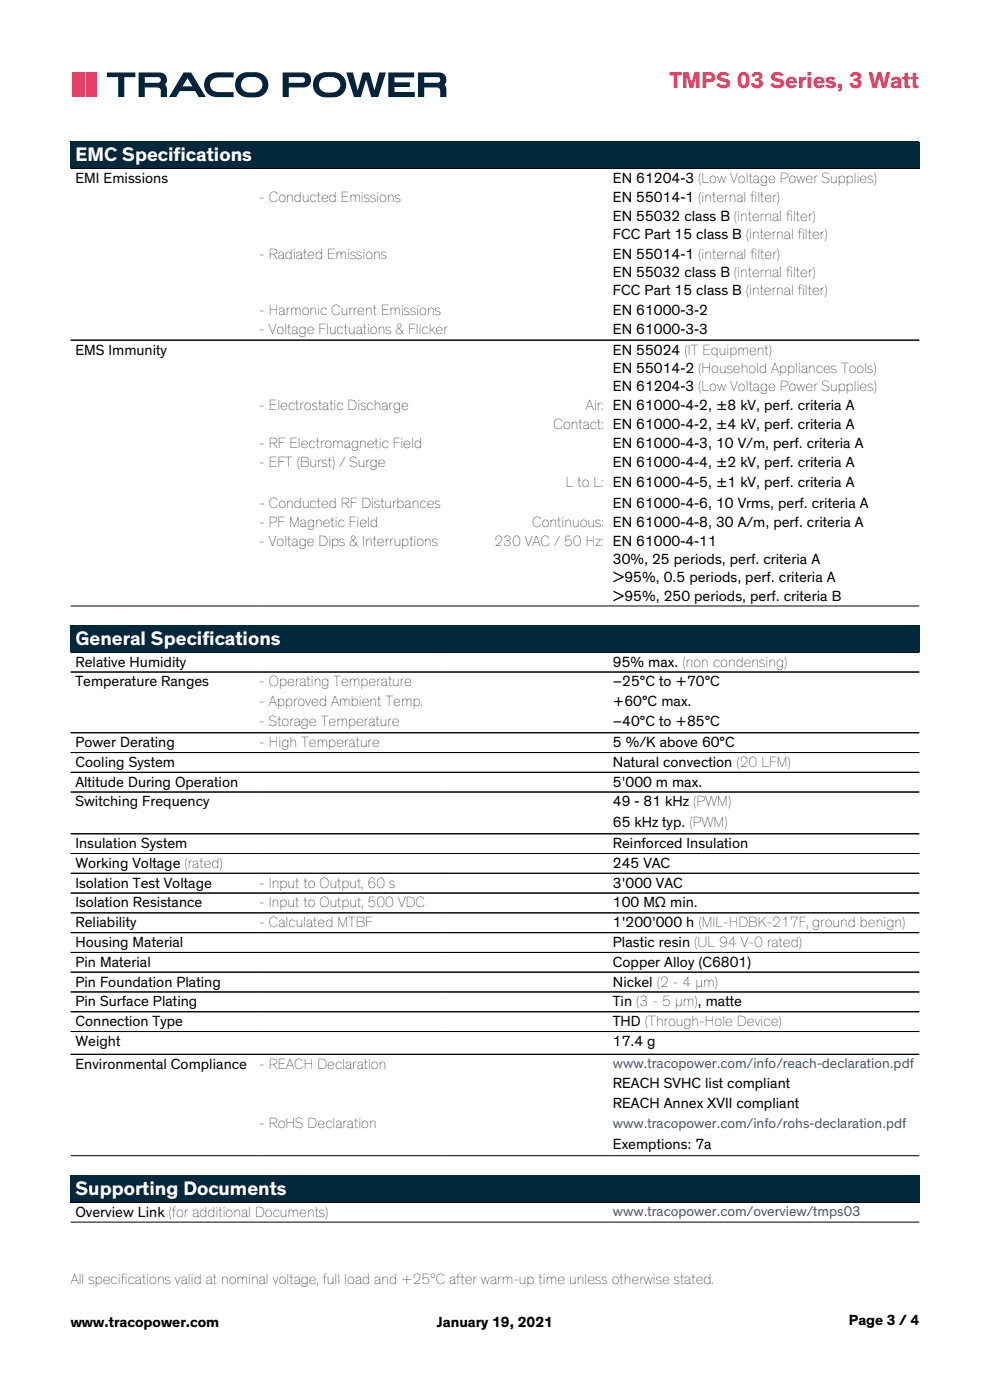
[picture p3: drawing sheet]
<svg xmlns="http://www.w3.org/2000/svg" width="210mm" height="297mm" viewBox="0 0 210 297" stroke-linecap="round" stroke-linejoin="round" font-family="sans-serif">
<defs><g id="words">
<text font-size="4.9" fill="#e53d63" x="142" y="18.7">TMPS 03 Series, 3 Watt</text>
<g font-size="4.2" fill="#fff">
<text x="16" y="34.2">EMC Specifications</text>
<text x="16" y="136.8">General Specifications</text>
<text x="16" y="253.4">Supporting Documents</text>
</g>
<g font-size="3.2">
<text x="16" y="38.8">EMI Emissions</text>
<text x="130" y="38.8">EN 61204-3 (Low Voltage Power Supplies)</text>
<text x="55" y="42.9">- Conducted Emissions</text>
<text x="130" y="42.9">EN 55014-1 (internal filter)</text>
<text x="130" y="46.8">EN 55032 class B (internal filter)</text>
<text x="130" y="50.7">FCC Part 15 class B (internal filter)</text>
<text x="55" y="54.8">- Radiated Emissions</text>
<text x="130" y="54.8">EN 55014-1 (internal filter)</text>
<text x="130" y="58.7">EN 55032 class B (internal filter)</text>
<text x="130" y="62.6">FCC Part 15 class B (internal filter)</text>
<text x="55" y="66.7">- Harmonic Current Emissions</text>
<text x="55" y="70.9">- Voltage Fluctuations &amp; Flicker</text>
<text x="130" y="66.7">EN 61000-3-2</text>
<text x="130" y="70.9">EN 61000-3-3</text>
<text x="16" y="75.2">EMS Immunity</text>
<text x="130" y="75.2">EN 55024 (IT Equipment)</text>
<text x="130" y="79.1">EN 55014-2 (Household Appliances Tools)</text>
<text x="130" y="83">EN 61204-3 (Low Voltage Power Supplies)</text>
<text x="55" y="87">- Electrostatic Discharge</text>
<text x="124.3" y="87">Air: EN 61000-4-2, ±8 kV, perf. criteria A</text>
<text x="55" y="95">- RF Electromagnetic Field</text>
<text x="117.4" y="91">Contact: EN 61000-4-2, ±4 kV, perf. criteria A</text>
<text x="130" y="95">EN 61000-4-3, 10 V/m, perf. criteria A</text>
<text x="55" y="99.1">- EFT (Burst) / Surge</text>
<text x="130" y="99.1">EN 61000-4-4, ±2 kV, perf. criteria A</text>
<text x="55" y="107.7">- Conducted RF Disturbances</text>
<text x="120" y="103.4">L to L: EN 61000-4-5, ±1 kV, perf. criteria A</text>
<text x="130" y="107.7">EN 61000-4-6, 10 Vrms, perf. criteria A</text>
<text x="55" y="111.8">- PF Magnetic Field</text>
<text x="112.9" y="111.8">Continuous: EN 61000-4-8, 30 A/m, perf. criteria A</text>
<text x="55" y="115.8">- Voltage Dips &amp; Interruptions</text>
<text x="104.9" y="115.8">230 VAC / 50 Hz: EN 61000-4-11</text>
<text x="130" y="119.7">30%, 25 periods, perf. criteria A</text>
<text x="130" y="123.5">&gt;95%, 0.5 periods, perf. criteria A</text>
<text x="130" y="127.4">&gt;95%, 250 periods, perf. criteria B</text>
<text x="16" y="141.4">Relative Humidity</text>
<text x="130" y="141.4">95% max. (non condensing)</text>
<text x="16" y="145.6">Temperature Ranges</text>
<text x="55" y="145.6">- Operating Temperature</text>
<text x="55" y="149.9">- Approved Ambient Temp.</text>
<text x="130" y="145.6">–25°C to +70°C</text>
<text x="130" y="149.9">+60°C max.</text>
<text x="55" y="154.1">- Storage Temperature</text>
<text x="130" y="154.1">–40°C to +85°C</text>
<text x="16" y="158.5">Power Derating</text>
<text x="55" y="158.5">- High Temperature</text>
<text x="130" y="158.5">5 %/K above 60°C</text>
<text x="16" y="162.7">Cooling System</text>
<text x="16" y="166.9">Altitude During Operation</text>
<text x="130" y="162.7">Natural convection (20 LFM)</text>
<text x="130" y="166.9">5'000 m max.</text>
<text x="16" y="171.1">Switching Frequency</text>
<text x="130" y="171.1">49 - 81 kHz (PWM)</text>
<text x="16" y="179.9">Insulation System</text>
<text x="130" y="175.4">65 kHz typ. (PWM)</text>
<text x="130" y="179.9">Reinforced Insulation</text>
<text x="16" y="184.1">Working Voltage (rated)</text>
<text x="130" y="184.1">245 VAC</text>
<text x="16" y="188.3">Isolation Test Voltage</text>
<text x="55" y="188.3">- Input to Output, 60 s</text>
<text x="130" y="188.3">3'000 VAC</text>
<text x="16" y="192.5">Isolation Resistance</text>
<text x="16" y="196.7">Reliability</text>
<text x="55" y="192.5">- Input to Output, 500 VDC</text>
<text x="55" y="196.7">- Calculated MTBF</text>
<text x="130" y="192.5">100 MΩ min.</text>
<text x="130" y="196.7">1'200'000 h (MIL-HDBK-217F, ground benign)</text>
<text x="16" y="200.9">Housing Material</text>
<text x="130" y="200.9">Plastic resin (UL 94 V-0 rated)</text>
<text x="16" y="205.1">Pin Material</text>
<text x="16" y="209.3">Pin Foundation Plating</text>
<text x="130" y="205.1">Copper Alloy (C6801)</text>
<text x="130" y="209.3">Nickel (2 - 4 µm)</text>
<text x="16" y="213.5">Pin Surface Plating</text>
<text x="130" y="213.5">Tin (3 - 5 µm), matte</text>
<text x="16" y="217.7">Connection Type</text>
<text x="16" y="221.9">Weight</text>
<text x="130" y="217.7">THD (Through-Hole Device)</text>
<text x="130" y="221.9">17.4 g</text>
<text x="16" y="226.7">Environmental Compliance</text>
<text x="55" y="226.7">- REACH Declaration</text>
<text x="130" y="230.9">REACH SVHC list compliant</text>
<text x="55" y="239.4">- RoHS Declaration</text>
<text x="130" y="235.1">REACH Annex XVII compliant</text>
<text x="130" y="243.7">Exemptions: 7a</text>
<text x="16" y="258.1">Overview Link (for additional Documents)</text>
<text x="15" y="272.4">All specifications valid at nominal voltage, full load and +25°C after warm-up time unless otherwise stated.</text>
<text x="15" y="281.6">www.tracopower.com</text>
<text x="92.7" y="281.6">January 19, 2021</text>
<text x="180.1" y="281.1">Page 3 / 4</text>
</g>
<g font-size="3" fill="#3a4793">
<text x="130" y="226.6">www.tracopower.com/info/reach-declaration.pdf</text>
<text x="130" y="239.3">www.tracopower.com/info/rohs-declaration.pdf</text>
<text x="130" y="258">www.tracopower.com/overview/tmps03</text>
</g>
</g></defs>
<g fill="#00283d">
<path d="M15 30.1h40v5.6h-40z"/>
<path d="M55 30.1h40v5.6h-40z"/>
<path d="M95 30.1h35v5.6h-35z"/>
<path d="M130 30.1h65v5.6h-65z"/>
</g>
<path d="M15 35.7h180M15 72.2h180M15 128.6h180" fill="none" stroke="#000" stroke-width=".21"/>
<g fill="#00283d">
<path d="M15 30h180v5.7h-180z"/>
<path d="M15 132.7h40v5.7h-40z"/>
<path d="M55 132.7h40v5.7h-40z"/>
<path d="M95 132.7h35v5.7h-35z"/>
<path d="M130 132.7h65v5.7h-65z"/>
</g>
<g fill="none" stroke="#000" stroke-width=".21">
<path d="M15 138.4h180M15 142.6h180M15 155.4h180M15 159.6h180M15 163.8h180M15 168h180M15 176.9h180M15 181.1h180M15 185.3h180M15 189.5h180M15 193.7h180M15 197.9h180"/>
<path d="M15 202.1h180M15 206.2h180M15 210.4h180M15 214.6h180M15 218.8h180M15 223.7h180M15 245.2h180"/>
</g>
<g fill="#00283d">
<path d="M15 132.7h180v5.6h-180z"/>
<path d="M15 249.3h115v5.8h-115z"/>
<path d="M130 249.3h65v5.8h-65z"/>
</g>
<path d="M15 255.1h180M15 259.3h180" fill="none" stroke="#000" stroke-width=".21"/>
<g fill="#00243a">
<path d="M82.4 15.4h5.4v1h-4.1v1.1h3.2v1h-3.2v1h4.3v1.1h-5.6z"/>
<path d="M44.2 16a6.7 6.7 0 0 1 4-.6h1.4v1h-3.2a1.59 1.59 0 0 0-1.9 1.6 1.59 1.59 0 0 0 1.9 1.5h3.2v1.1h-3.5a2.64 2.64 0 0 1-2.6-1.6 2.64 2.64 0 0 1 .7-3z"/>
<path d="M22.7 15.4h6v1h-2.3v4.2h-1.3v-4.2h-2.4z"/>
<path d="M73.4 15.4h1.5l1 3.8 1-3.8h1.5l1 3.8 1.1-3.8h1.4l-1.7 5.2h-1.4l-1.1-3.7-1.1 3.7h-1.5z"/>
<path d="M39.8 16.6l1 1.7h-2.1zM39 15.4l-3.2 5.2h1.6l.7-1.3h3.3l.8 1.3h1.5l-3.2-5.2z"/>
<path d="M51.6 16.8a3 3 0 0 1 3.8 .4 1.69 1.69 0 0 1-.1 1.8 1.69 1.69 0 0 1-1.8 .6 1.8 1.8 0 0 1-1.9-.4 1.8 1.8 0 0 1-.3-2zM50.7 15.9a2.71 2.71 0 0 0-.6 3.1 2.71 2.71 0 0 0 2.6 1.7 3.9 3.9 0 0 0 3.7-1.1 2.69 2.69 0 0 0 .2-2.9 2.69 2.69 0 0 0-2.5-1.4 4.3 4.3 0 0 0-3.4 .6z"/>
<path d="M68.1 16.8a3 3 0 0 1 3.9 .4 1.69 1.69 0 0 1-.2 1.8 1.69 1.69 0 0 1-1.7 .6 1.8 1.8 0 0 1-2-.4 1.8 1.8 0 0 1-.3-2zM67.3 15.9a2.71 2.71 0 0 0-.7 3.1 2.71 2.71 0 0 0 2.6 1.7 3.9 3.9 0 0 0 3.7-1.1 2.69 2.69 0 0 0 .2-2.9 2.69 2.69 0 0 0-2.4-1.4 4.3 4.3 0 0 0-3.4 .6z"/>
</g>
<g fill="#00243a">
<path d="M61.3 16.4h2.8a.6 .6 0 0 1 .6 .6 .6 .6 0 0 1-.6 .6h-2.8zM60 15.4v5.2h1.3v-2h3a1.59 1.59 0 0 0 1.7-1.6 1.59 1.59 0 0 0-1.7-1.6z" fill-rule="evenodd"/>
<path d="M90 16.4h2.8a.6 .6 0 0 1 .6 .6 .6 .6 0 0 1-.6 .6h-2.8zM88.7 15.4v5.2h1.3v-2h2.6a.78 .78 0 0 1 .8 1v1h1.3l-.1-2.1-.3-.5a1.55 1.55 0 0 0 .2-1.8 1.55 1.55 0 0 0-1.5-.8z" fill-rule="evenodd"/>
<path d="M30.7 16.4h2.8a.6 .6 0 0 1 .6 .6 .6 .6 0 0 1-.6 .6h-2.8zM29.4 15.4v5.2h1.3v-2h2.6a.78 .78 0 0 1 .8 1v1h1.3l-.1-2.1-.3-.5a1.55 1.55 0 0 0 .3-1.8 1.55 1.55 0 0 0-1.6-.8z" fill-rule="evenodd"/>
</g>
<g fill="#ed466c">
<path d="M15.3 15.4h2.2v5.2h-2.2z"/>
<path d="M18.3 15.4h2.1v5.2h-2.1z"/>
</g>
<path d="M17.9 15.4v5.2" fill="none" stroke="#ed466c" stroke-width=".29"/>
<use href="#words"/>
</svg>
